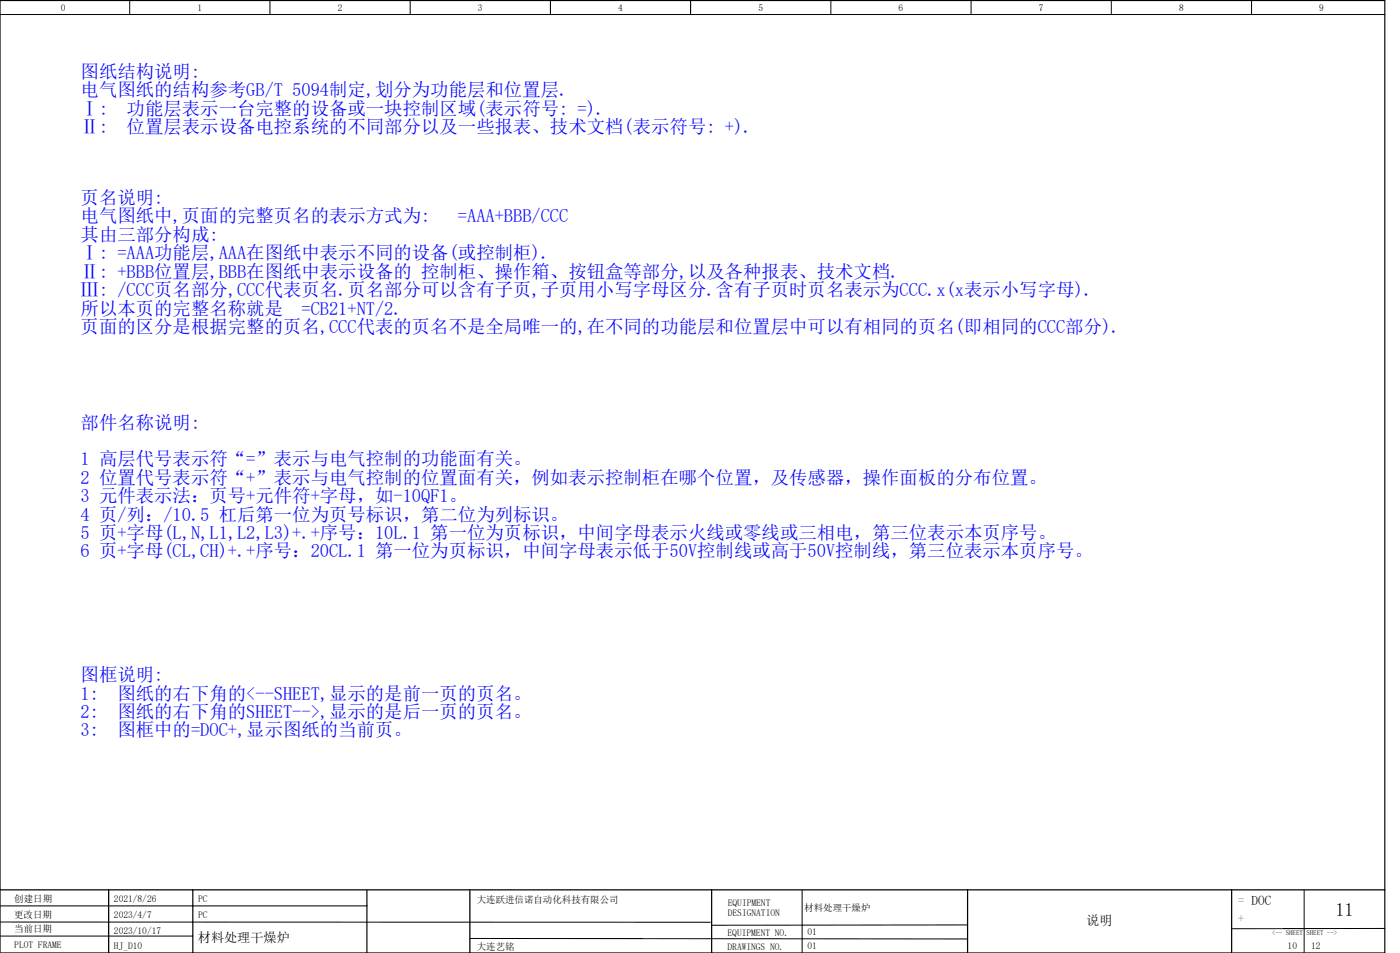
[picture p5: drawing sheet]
<svg xmlns="http://www.w3.org/2000/svg" width="399mm" height="272mm" viewBox="0 0 399 272" stroke-linecap="round" stroke-linejoin="round" font-family="sans-serif">
<defs><g id="words">
<g font-size="5.3" fill="#00f">
<text x="23" y="22.1">图纸结构说明:</text>
<text x="23" y="27.4">电气图纸的结构参考GB/T 5094制定,划分为功能层和位置层.</text>
<text x="23" y="32.6">Ⅰ:</text>
<text x="36.1" y="32.6">功能层表示一台完整的设备或一块控制区域(表示符号: =).</text>
<text x="23" y="37.9">Ⅱ:</text>
<text x="36.1" y="37.9">位置层表示设备电控系统的不同部分以及一些报表、技术文档(表示符号: +).</text>
<text x="23" y="58.1">页名说明:</text>
<text x="23" y="63.4">电气图纸中,页面的完整页名的表示方式为:</text>
<text x="130.6" y="63.4">=AAA+BBB/CCC</text>
<text x="23" y="68.6">其由三部分构成:</text>
<text x="23" y="73.9">Ⅰ: =AAA功能层,AAA在图纸中表示不同的设备(或控制柜).</text>
<text x="23" y="79.1">Ⅱ: +BBB位置层,BBB在图纸中表示设备的 控制柜、操作箱、按钮盒等部分,以及各种报表、技术文档.</text>
<text x="23" y="84.4">Ⅲ: /CCC页名部分,CCC代表页名.页名部分可以含有子页,子页用小写字母区分.含有子页时页名表示为CCC.x(x表示小写字母).</text>
<text x="23" y="89.6">所以本页的完整名称就是</text>
<text x="86" y="89.6">=CB21+NT/2.</text>
<text x="23" y="94.9">页面的区分是根据完整的页名,CCC代表的页名不是全局唯一的,在不同的功能层和位置层中可以有相同的页名(即相同的CCC部分).</text>
<text x="23" y="122.1">部件名称说明:</text>
<text x="23" y="132.6">1 高层代号表示符“=”表示与电气控制的功能面有关。</text>
<text x="23" y="137.9">2 位置代号表示符“+”表示与电气控制的位置面有关，例如表示控制柜在哪个位置，及传感器，操作面板的分布位置。</text>
<text x="23" y="143.1">3 元件表示法：页号+元件符+字母，如-10QF1。</text>
<text x="23" y="148.4">4 页/列：/10.5 杠后第一位为页号标识，第二位为列标识。</text>
<text x="23" y="153.6">5 页+字母(L,N,L1,L2,L3)+.+序号：10L.1 第一位为页标识，中间字母表示火线或零线或三相电，第三位表示本页序号。</text>
<text x="23" y="158.9">6 页+字母(CL,CH)+.+序号：20CL.1 第一位为页标识，中间字母表示低于50V控制线或高于50V控制线，第三位表示本页序号。</text>
<text x="23" y="194.1">图框说明:</text>
<text x="23" y="199.4">1:</text>
<text x="33.5" y="199.4">图纸的右下角的&lt;--SHEET,显示的是前一页的页名。</text>
<text x="23" y="204.6">2:</text>
<text x="23" y="209.9">3:</text>
<text x="33.5" y="204.6">图纸的右下角的SHEET--&gt;,显示的是后一页的页名。</text>
<text x="33.5" y="209.9">图框中的=DOC+,显示图纸的当前页。</text>
</g>
<text font-size="5.3" x="380.9" y="261">11</text>
<g font-size="3.7" fill="#7ca552">
<text x="353.1" y="258">= DOC</text>
<text x="353.1" y="263">+</text>
</g>
<g font-size="3.7">
<text x="309.8" y="263.5">说明</text>
<text x="56.4" y="268.5">材料处理干燥炉</text>
</g>
<g font-size="2.7">
<text x="17.3" y="3.1">0</text>
<text x="56.3" y="3.1">1</text>
<text x="96.3" y="3.1">2</text>
<text x="136.3" y="3.1">3</text>
<text x="176.3" y="3.1">4</text>
<text x="216.3" y="3.1">5</text>
<text x="256.3" y="3.1">6</text>
<text x="296.3" y="3.1">7</text>
<text x="336.3" y="3.1">8</text>
<text x="376.3" y="3.1">9</text>
<text x="4.1" y="257.1">创建日期</text>
<text x="32.5" y="257.1">2021/8/26</text>
<text x="56.5" y="257.1">PC</text>
<text x="136" y="257.3">大连跃进信诺自动化科技有限公司</text>
<text x="4" y="261.6">更改日期</text>
<text x="32.5" y="261.6">2023/4/7</text>
<text x="56.5" y="261.6">PC</text>
<text x="207.6" y="258.3">EQUIPMENT</text>
<text x="207.6" y="261">DESIGNATION</text>
<text x="229.4" y="259.7">材料处理干燥炉</text>
<text x="4.1" y="265.8">当前日期</text>
<text x="32.5" y="266.1">2023/10/17</text>
<text x="207.5" y="266.7">EQUIPMENT NO.</text>
<text x="230.3" y="266.6">01</text>
<text x="4.1" y="270.2">PLOT FRAME</text>
<text x="32.5" y="270.6">HJ_D10</text>
<text x="136" y="270.8">大连艺铭</text>
<text x="207.5" y="270.6">DRAWINGS NO.</text>
<text x="230.3" y="270.6">01</text>
<text x="367.3" y="270.6">10</text>
<text x="374" y="270.6">12</text>
</g>
<g font-size="2">
<text x="362.9" y="266.6">&lt;-- SHEET</text>
<text x="372.7" y="266.4">SHEET --&gt;</text>
</g>
</g></defs>
<path d="M0 .1h395v271.5h-395zM0 253.6h395M31 253.6v18M55 253.6v18M104.7 253.7v18M134 253.6v18M203 253.6v18M276 253.6v18M351.3 253.6v18" fill="none" stroke="#000" stroke-width=".35"/>
<g fill="none" stroke="#000" stroke-width=".29">
<path d="M0 4.1h395M37 .1v4M77 .1v4M117 .1v4M157 .1v4M197 .1v4M237 .1v4M277 .1v4M317 .1v4M357 .1v4M0 258.2h104.8M228.8 253.6v18"/>
<path d="M372 253.6v18M0 262.8l202.6 .1M0 266.8h55M134.1 267.5l141.9 .1M276 263.6l-73 .1M395 264.6l-43.7 .1"/>
</g>
<use href="#words"/>
</svg>
